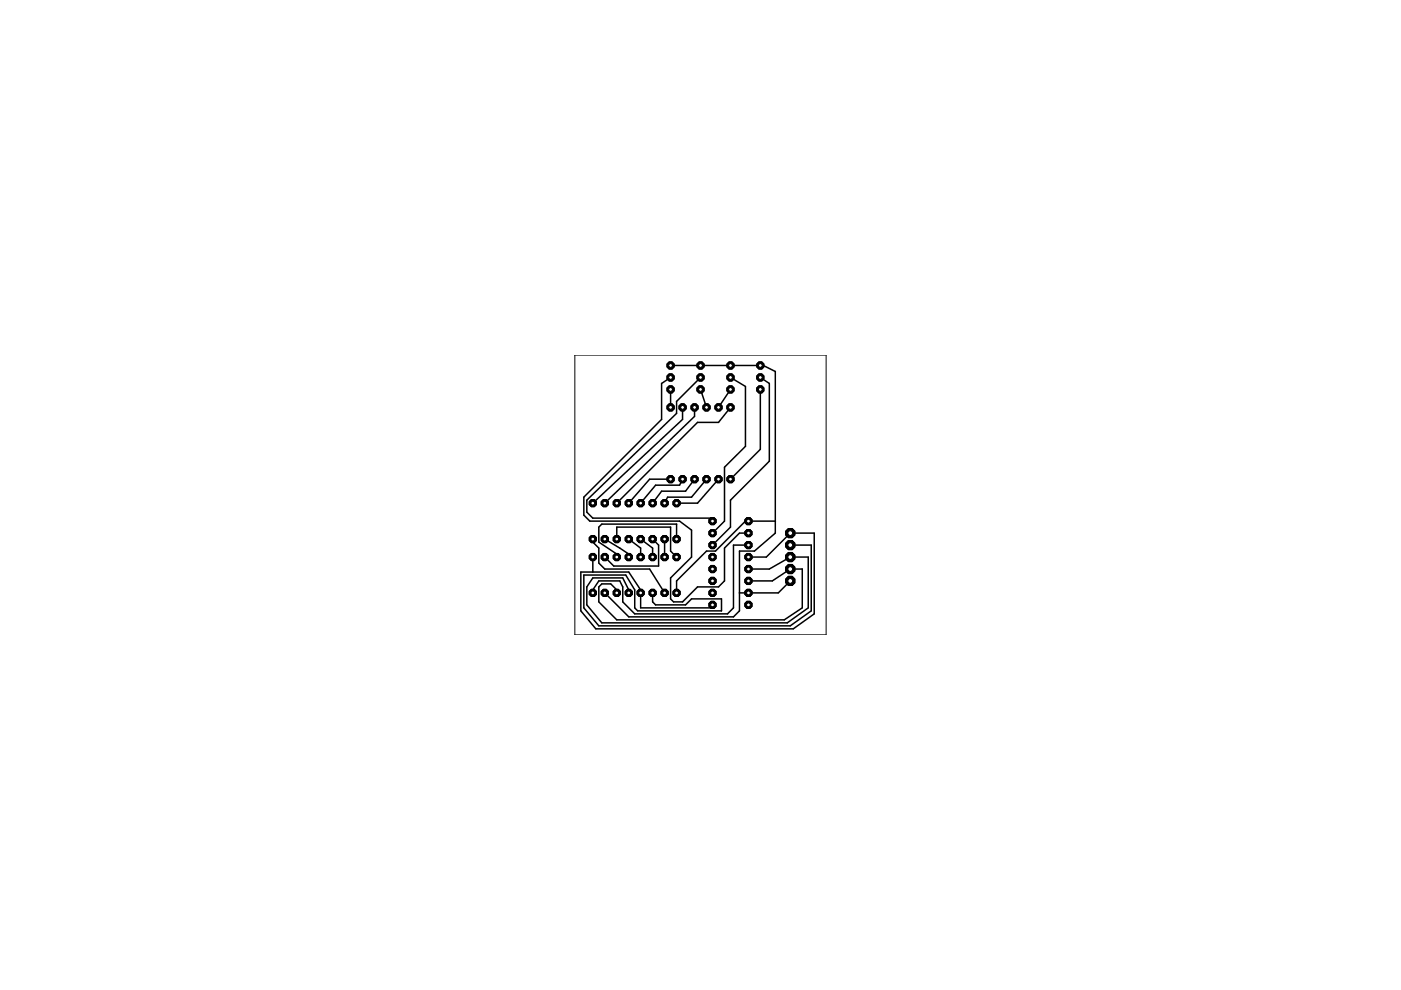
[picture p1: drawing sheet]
<svg xmlns="http://www.w3.org/2000/svg" width="297mm" height="210mm" viewBox="0 0 297 210" stroke-linecap="round" stroke-linejoin="round" font-family="sans-serif">
<g fill="none" stroke="#000" stroke-width=".32">
<path d="M142.2 77.5h19.6l2.6 1.3v34.2l-4.4 3.8h-3.2v12.7l-1.3 1.3h-22.2l-5.1-5.1M142.2 80l-1.9 1.3v7.6l-16.5 16.5v3.8l1.3 1.3h19l2.5 1.9v5.7l-4.4 4.4v4.5l.6 .6h1.9l3.2-3.2h4.4l1.3-1.2v-7l3.2-3.2h1.9M142.2 82.6v3.8M144.7 86.4v2.5l-19 17.8M147.3 86.4v1.9l-19.1 18.4M148.5 80l-5.1 5.1v2.6l-19 18.3v2.6l1.3 1.3h25.4v.6M148.5 82.6l1.3 3.8M154.9 82.6l-2.6 3.8M154.9 86.4l-2.6 3.2h-4.4l-17.1 17.1M154.9 80l3.2 1.9v12.7l-4.5 4.5v11.4l-2.5 2.5M161.2 80l1.9 1.3v16.5l-8.2 8.2v5.8l-3.8 3.8M161.2 82.6v12.7l-6.3 6.3"/>
<path d="M125.7 114.3v.6l1.3 1.3v3.2l1.2 1.2h9.5l3.2 5.1M125.7 118.1v3.2M128.2 114.3l5.1 3.2v.6M130.8 114.3v-2.5h11.4v5l1.2 1.3M133.3 114.3l2.5 1.9v1.9M135.8 114.3l2.6 1.9v1.9M138.4 114.3l1.2 1.3v4.4h-9.5l-1.9-1.9M140.9 114.3v3.8M142.2 101.6h-4.5l-4.4 5.1M143.4 114.3v-3.2h-15.8l-.6 .7v3.1l3.8 2.6v.6M144.7 101.6l-.6 1.3h-5.1l-3.2 3.8M147.3 101.6l-1.9 2.5h-5.1l-1.9 2.6"/>
<path d="M149.8 101.6l-3.2 3.8h-5.1l-.6 1.3M152.3 101.6l-4.4 5.1h-4.5M158.7 118.1h3.8l5.1-5.1h5v17.2l-4.4 3.1h-41.9l-3.2-3.8v-8.2h10.2l2.5 3.8v3.8h15.3v-.7M158.7 115.6h-3.2v13.3l-1.3 1.3h-19.6l-2.6-2.6v-3.2l-.6-1.2h-4.4l-1.3 1.9v.6M164.4 110.5h-6.3l-6.4 6.3h-1.9l-6.4 6.4v2.5M167.6 115.6h4.4v13.9l-4.4 3.2h-40.6l-3.2-3.8v-7h8.9l1.9 3.2v3.8l.6 .6h17.8v-2.5h-6.4l-1.2 1.2h-6.4l-.6-.6v-1.9M158.7 120.6h4.4l4.5-2.5h3.8v10.8l-4.5 3.2h-39.3l-3.2-3.9v-3.8l1.3-1.9h6.3l1.3 2.6v.6M158.7 123.2h5l3.9-2.6h2.5v8.3l-3.8 2.5h-35.5l-3.8-3.8v-3.2l.6-.6h1.9l1.3 1.3v.6M167.6 123.2l-2.6 2.5h-8.2"/>
</g>
<circle cx="142.2" cy="101.6" r=".83" fill="#000" stroke="#000" stroke-width=".21"/>
<circle cx="142.2" cy="101.6" r=".4" fill="#fff" stroke="#000" stroke-width=".21"/>
<circle cx="144.7" cy="101.6" r=".83" fill="#000" stroke="#000" stroke-width=".21"/>
<circle cx="144.7" cy="101.6" r=".4" fill="#fff" stroke="#000" stroke-width=".21"/>
<circle cx="147.3" cy="101.6" r=".83" fill="#000" stroke="#000" stroke-width=".21"/>
<circle cx="147.3" cy="101.6" r=".4" fill="#fff" stroke="#000" stroke-width=".21"/>
<circle cx="149.8" cy="101.6" r=".83" fill="#000" stroke="#000" stroke-width=".21"/>
<circle cx="149.8" cy="101.6" r=".4" fill="#fff" stroke="#000" stroke-width=".21"/>
<circle cx="152.3" cy="101.6" r=".83" fill="#000" stroke="#000" stroke-width=".21"/>
<circle cx="152.3" cy="101.6" r=".4" fill="#fff" stroke="#000" stroke-width=".21"/>
<circle cx="154.9" cy="101.6" r=".83" fill="#000" stroke="#000" stroke-width=".21"/>
<circle cx="154.9" cy="101.6" r=".4" fill="#fff" stroke="#000" stroke-width=".21"/>
<circle cx="154.9" cy="86.4" r=".83" fill="#000" stroke="#000" stroke-width=".21"/>
<circle cx="154.9" cy="86.4" r=".4" fill="#fff" stroke="#000" stroke-width=".21"/>
<circle cx="152.3" cy="86.4" r=".83" fill="#000" stroke="#000" stroke-width=".21"/>
<circle cx="152.3" cy="86.4" r=".4" fill="#fff" stroke="#000" stroke-width=".21"/>
<circle cx="149.8" cy="86.4" r=".83" fill="#000" stroke="#000" stroke-width=".21"/>
<circle cx="149.8" cy="86.4" r=".4" fill="#fff" stroke="#000" stroke-width=".21"/>
<circle cx="147.3" cy="86.4" r=".83" fill="#000" stroke="#000" stroke-width=".21"/>
<circle cx="147.3" cy="86.4" r=".4" fill="#fff" stroke="#000" stroke-width=".21"/>
<circle cx="144.7" cy="86.4" r=".83" fill="#000" stroke="#000" stroke-width=".21"/>
<circle cx="144.7" cy="86.4" r=".4" fill="#fff" stroke="#000" stroke-width=".21"/>
<circle cx="142.2" cy="86.4" r=".83" fill="#000" stroke="#000" stroke-width=".21"/>
<circle cx="142.2" cy="86.4" r=".4" fill="#fff" stroke="#000" stroke-width=".21"/>
<circle cx="143.4" cy="118.1" r=".83" fill="#000" stroke="#000" stroke-width=".21"/>
<circle cx="143.4" cy="118.1" r=".4" fill="#fff" stroke="#000" stroke-width=".21"/>
<circle cx="140.9" cy="118.1" r=".83" fill="#000" stroke="#000" stroke-width=".21"/>
<circle cx="140.9" cy="118.1" r=".4" fill="#fff" stroke="#000" stroke-width=".21"/>
<circle cx="128.2" cy="118.1" r=".83" fill="#000" stroke="#000" stroke-width=".21"/>
<circle cx="128.2" cy="118.1" r=".4" fill="#fff" stroke="#000" stroke-width=".21"/>
<circle cx="125.7" cy="118.1" r=".83" fill="#000" stroke="#000" stroke-width=".21"/>
<circle cx="125.7" cy="118.1" r=".4" fill="#fff" stroke="#000" stroke-width=".21"/>
<circle cx="138.4" cy="118.1" r=".83" fill="#000" stroke="#000" stroke-width=".21"/>
<circle cx="138.4" cy="118.1" r=".4" fill="#fff" stroke="#000" stroke-width=".21"/>
<circle cx="135.8" cy="118.1" r=".83" fill="#000" stroke="#000" stroke-width=".21"/>
<circle cx="135.8" cy="118.1" r=".4" fill="#fff" stroke="#000" stroke-width=".21"/>
<circle cx="130.8" cy="118.1" r=".83" fill="#000" stroke="#000" stroke-width=".21"/>
<circle cx="130.8" cy="118.1" r=".4" fill="#fff" stroke="#000" stroke-width=".21"/>
<circle cx="133.3" cy="118.1" r=".83" fill="#000" stroke="#000" stroke-width=".21"/>
<circle cx="133.3" cy="118.1" r=".4" fill="#fff" stroke="#000" stroke-width=".21"/>
<circle cx="125.7" cy="125.7" r=".83" fill="#000" stroke="#000" stroke-width=".21"/>
<circle cx="125.7" cy="125.7" r=".4" fill="#fff" stroke="#000" stroke-width=".21"/>
<circle cx="128.2" cy="125.7" r=".83" fill="#000" stroke="#000" stroke-width=".21"/>
<circle cx="128.2" cy="125.7" r=".4" fill="#fff" stroke="#000" stroke-width=".21"/>
<circle cx="130.8" cy="125.7" r=".83" fill="#000" stroke="#000" stroke-width=".21"/>
<circle cx="130.8" cy="125.7" r=".4" fill="#fff" stroke="#000" stroke-width=".21"/>
<circle cx="133.3" cy="125.7" r=".83" fill="#000" stroke="#000" stroke-width=".21"/>
<circle cx="133.3" cy="125.7" r=".4" fill="#fff" stroke="#000" stroke-width=".21"/>
<circle cx="135.8" cy="125.7" r=".83" fill="#000" stroke="#000" stroke-width=".21"/>
<circle cx="135.8" cy="125.7" r=".4" fill="#fff" stroke="#000" stroke-width=".21"/>
<circle cx="138.4" cy="125.7" r=".83" fill="#000" stroke="#000" stroke-width=".21"/>
<circle cx="138.4" cy="125.7" r=".4" fill="#fff" stroke="#000" stroke-width=".21"/>
<circle cx="140.9" cy="125.7" r=".83" fill="#000" stroke="#000" stroke-width=".21"/>
<circle cx="140.9" cy="125.7" r=".4" fill="#fff" stroke="#000" stroke-width=".21"/>
<circle cx="143.4" cy="125.7" r=".83" fill="#000" stroke="#000" stroke-width=".21"/>
<circle cx="143.4" cy="125.7" r=".4" fill="#fff" stroke="#000" stroke-width=".21"/>
<circle cx="151.1" cy="110.5" r=".83" fill="#000" stroke="#000" stroke-width=".21"/>
<circle cx="151.1" cy="110.5" r=".4" fill="#fff" stroke="#000" stroke-width=".21"/>
<circle cx="151.1" cy="113" r=".83" fill="#000" stroke="#000" stroke-width=".21"/>
<circle cx="151.1" cy="113" r=".4" fill="#fff" stroke="#000" stroke-width=".21"/>
<circle cx="151.1" cy="125.7" r=".83" fill="#000" stroke="#000" stroke-width=".21"/>
<circle cx="151.1" cy="125.7" r=".4" fill="#fff" stroke="#000" stroke-width=".21"/>
<circle cx="151.1" cy="128.2" r=".83" fill="#000" stroke="#000" stroke-width=".21"/>
<circle cx="151.1" cy="128.2" r=".4" fill="#fff" stroke="#000" stroke-width=".21"/>
<circle cx="151.1" cy="115.6" r=".83" fill="#000" stroke="#000" stroke-width=".21"/>
<circle cx="151.1" cy="115.6" r=".4" fill="#fff" stroke="#000" stroke-width=".21"/>
<circle cx="151.1" cy="118.1" r=".83" fill="#000" stroke="#000" stroke-width=".21"/>
<circle cx="151.1" cy="118.1" r=".4" fill="#fff" stroke="#000" stroke-width=".21"/>
<circle cx="151.1" cy="123.2" r=".83" fill="#000" stroke="#000" stroke-width=".21"/>
<circle cx="151.1" cy="123.2" r=".4" fill="#fff" stroke="#000" stroke-width=".21"/>
<circle cx="151.1" cy="120.6" r=".83" fill="#000" stroke="#000" stroke-width=".21"/>
<circle cx="151.1" cy="120.6" r=".4" fill="#fff" stroke="#000" stroke-width=".21"/>
<circle cx="158.7" cy="128.2" r=".83" fill="#000" stroke="#000" stroke-width=".21"/>
<circle cx="158.7" cy="128.2" r=".4" fill="#fff" stroke="#000" stroke-width=".21"/>
<circle cx="158.7" cy="125.7" r=".83" fill="#000" stroke="#000" stroke-width=".21"/>
<circle cx="158.7" cy="125.7" r=".4" fill="#fff" stroke="#000" stroke-width=".21"/>
<circle cx="158.7" cy="123.2" r=".83" fill="#000" stroke="#000" stroke-width=".21"/>
<circle cx="158.7" cy="123.2" r=".4" fill="#fff" stroke="#000" stroke-width=".21"/>
<circle cx="158.7" cy="120.6" r=".83" fill="#000" stroke="#000" stroke-width=".21"/>
<circle cx="158.7" cy="120.6" r=".4" fill="#fff" stroke="#000" stroke-width=".21"/>
<circle cx="158.7" cy="118.1" r=".83" fill="#000" stroke="#000" stroke-width=".21"/>
<circle cx="158.7" cy="118.1" r=".4" fill="#fff" stroke="#000" stroke-width=".21"/>
<circle cx="158.7" cy="115.6" r=".83" fill="#000" stroke="#000" stroke-width=".21"/>
<circle cx="158.7" cy="115.6" r=".4" fill="#fff" stroke="#000" stroke-width=".21"/>
<circle cx="158.7" cy="113" r=".83" fill="#000" stroke="#000" stroke-width=".21"/>
<circle cx="158.7" cy="113" r=".4" fill="#fff" stroke="#000" stroke-width=".21"/>
<circle cx="158.7" cy="110.5" r=".83" fill="#000" stroke="#000" stroke-width=".21"/>
<circle cx="158.7" cy="110.5" r=".4" fill="#fff" stroke="#000" stroke-width=".21"/>
<circle cx="167.6" cy="123.2" r="1.05" fill="#000" stroke="#000" stroke-width=".21"/>
<circle cx="167.6" cy="123.2" r=".51" fill="#fff" stroke="#000" stroke-width=".21"/>
<circle cx="167.6" cy="120.6" r="1.05" fill="#000" stroke="#000" stroke-width=".21"/>
<circle cx="167.6" cy="120.6" r=".51" fill="#fff" stroke="#000" stroke-width=".21"/>
<circle cx="167.6" cy="118.1" r="1.05" fill="#000" stroke="#000" stroke-width=".21"/>
<circle cx="167.6" cy="118.1" r=".51" fill="#fff" stroke="#000" stroke-width=".21"/>
<circle cx="167.6" cy="115.6" r="1.05" fill="#000" stroke="#000" stroke-width=".21"/>
<circle cx="167.6" cy="115.6" r=".51" fill="#fff" stroke="#000" stroke-width=".21"/>
<circle cx="167.6" cy="113" r="1.05" fill="#000" stroke="#000" stroke-width=".21"/>
<circle cx="167.6" cy="113" r=".51" fill="#fff" stroke="#000" stroke-width=".21"/>
<circle cx="125.7" cy="114.3" r=".83" fill="#000" stroke="#000" stroke-width=".21"/>
<circle cx="125.7" cy="114.3" r=".4" fill="#fff" stroke="#000" stroke-width=".21"/>
<circle cx="125.7" cy="106.7" r=".83" fill="#000" stroke="#000" stroke-width=".21"/>
<circle cx="125.7" cy="106.7" r=".4" fill="#fff" stroke="#000" stroke-width=".21"/>
<circle cx="130.8" cy="114.3" r=".83" fill="#000" stroke="#000" stroke-width=".21"/>
<circle cx="130.8" cy="114.3" r=".4" fill="#fff" stroke="#000" stroke-width=".21"/>
<circle cx="130.8" cy="106.7" r=".83" fill="#000" stroke="#000" stroke-width=".21"/>
<circle cx="130.8" cy="106.7" r=".4" fill="#fff" stroke="#000" stroke-width=".21"/>
<circle cx="140.9" cy="114.3" r=".83" fill="#000" stroke="#000" stroke-width=".21"/>
<circle cx="140.9" cy="114.3" r=".4" fill="#fff" stroke="#000" stroke-width=".21"/>
<circle cx="140.9" cy="106.7" r=".83" fill="#000" stroke="#000" stroke-width=".21"/>
<circle cx="140.9" cy="106.7" r=".4" fill="#fff" stroke="#000" stroke-width=".21"/>
<circle cx="135.8" cy="114.3" r=".83" fill="#000" stroke="#000" stroke-width=".21"/>
<circle cx="135.8" cy="114.3" r=".4" fill="#fff" stroke="#000" stroke-width=".21"/>
<circle cx="135.8" cy="106.7" r=".83" fill="#000" stroke="#000" stroke-width=".21"/>
<circle cx="135.8" cy="106.7" r=".4" fill="#fff" stroke="#000" stroke-width=".21"/>
<circle cx="133.3" cy="114.3" r=".83" fill="#000" stroke="#000" stroke-width=".21"/>
<circle cx="133.3" cy="114.3" r=".4" fill="#fff" stroke="#000" stroke-width=".21"/>
<circle cx="133.3" cy="106.7" r=".83" fill="#000" stroke="#000" stroke-width=".21"/>
<circle cx="133.3" cy="106.7" r=".4" fill="#fff" stroke="#000" stroke-width=".21"/>
<circle cx="128.2" cy="114.3" r=".83" fill="#000" stroke="#000" stroke-width=".21"/>
<circle cx="128.2" cy="114.3" r=".4" fill="#fff" stroke="#000" stroke-width=".21"/>
<circle cx="128.2" cy="106.7" r=".83" fill="#000" stroke="#000" stroke-width=".21"/>
<circle cx="128.2" cy="106.7" r=".4" fill="#fff" stroke="#000" stroke-width=".21"/>
<circle cx="143.4" cy="114.3" r=".83" fill="#000" stroke="#000" stroke-width=".21"/>
<circle cx="143.4" cy="114.3" r=".4" fill="#fff" stroke="#000" stroke-width=".21"/>
<circle cx="143.4" cy="106.7" r=".83" fill="#000" stroke="#000" stroke-width=".21"/>
<circle cx="143.4" cy="106.7" r=".4" fill="#fff" stroke="#000" stroke-width=".21"/>
<circle cx="138.4" cy="114.3" r=".83" fill="#000" stroke="#000" stroke-width=".21"/>
<circle cx="138.4" cy="114.3" r=".4" fill="#fff" stroke="#000" stroke-width=".21"/>
<circle cx="138.4" cy="106.7" r=".83" fill="#000" stroke="#000" stroke-width=".21"/>
<circle cx="138.4" cy="106.7" r=".4" fill="#fff" stroke="#000" stroke-width=".21"/>
<circle cx="142.2" cy="77.5" r=".83" fill="#000" stroke="#000" stroke-width=".21"/>
<circle cx="142.2" cy="77.5" r=".4" fill="#fff" stroke="#000" stroke-width=".21"/>
<circle cx="142.2" cy="82.6" r=".83" fill="#000" stroke="#000" stroke-width=".21"/>
<circle cx="142.2" cy="82.6" r=".4" fill="#fff" stroke="#000" stroke-width=".21"/>
<circle cx="142.2" cy="80" r=".83" fill="#000" stroke="#000" stroke-width=".21"/>
<circle cx="142.2" cy="80" r=".4" fill="#fff" stroke="#000" stroke-width=".21"/>
<circle cx="148.5" cy="77.5" r=".83" fill="#000" stroke="#000" stroke-width=".21"/>
<circle cx="148.5" cy="77.5" r=".4" fill="#fff" stroke="#000" stroke-width=".21"/>
<circle cx="148.5" cy="82.6" r=".83" fill="#000" stroke="#000" stroke-width=".21"/>
<circle cx="148.5" cy="82.6" r=".4" fill="#fff" stroke="#000" stroke-width=".21"/>
<circle cx="148.5" cy="80" r=".83" fill="#000" stroke="#000" stroke-width=".21"/>
<circle cx="148.5" cy="80" r=".4" fill="#fff" stroke="#000" stroke-width=".21"/>
<circle cx="154.9" cy="77.5" r=".83" fill="#000" stroke="#000" stroke-width=".21"/>
<circle cx="154.9" cy="77.5" r=".4" fill="#fff" stroke="#000" stroke-width=".21"/>
<circle cx="154.9" cy="82.6" r=".83" fill="#000" stroke="#000" stroke-width=".21"/>
<circle cx="154.9" cy="82.6" r=".4" fill="#fff" stroke="#000" stroke-width=".21"/>
<circle cx="154.9" cy="80" r=".83" fill="#000" stroke="#000" stroke-width=".21"/>
<circle cx="154.9" cy="80" r=".4" fill="#fff" stroke="#000" stroke-width=".21"/>
<circle cx="161.2" cy="77.5" r=".83" fill="#000" stroke="#000" stroke-width=".21"/>
<circle cx="161.2" cy="77.5" r=".4" fill="#fff" stroke="#000" stroke-width=".21"/>
<circle cx="161.2" cy="82.6" r=".83" fill="#000" stroke="#000" stroke-width=".21"/>
<circle cx="161.2" cy="82.6" r=".4" fill="#fff" stroke="#000" stroke-width=".21"/>
<circle cx="161.2" cy="80" r=".83" fill="#000" stroke="#000" stroke-width=".21"/>
<circle cx="161.2" cy="80" r=".4" fill="#fff" stroke="#000" stroke-width=".21"/>
<circle cx="142.2" cy="101.6" r=".83" fill="#000" stroke="#000" stroke-width=".21"/>
<circle cx="142.2" cy="101.6" r=".4" fill="#fff" stroke="#000" stroke-width=".21"/>
<circle cx="144.7" cy="101.6" r=".83" fill="#000" stroke="#000" stroke-width=".21"/>
<circle cx="144.7" cy="101.6" r=".4" fill="#fff" stroke="#000" stroke-width=".21"/>
<circle cx="147.3" cy="101.6" r=".83" fill="#000" stroke="#000" stroke-width=".21"/>
<circle cx="147.3" cy="101.6" r=".4" fill="#fff" stroke="#000" stroke-width=".21"/>
<circle cx="149.8" cy="101.6" r=".83" fill="#000" stroke="#000" stroke-width=".21"/>
<circle cx="149.8" cy="101.6" r=".4" fill="#fff" stroke="#000" stroke-width=".21"/>
<circle cx="152.3" cy="101.6" r=".83" fill="#000" stroke="#000" stroke-width=".21"/>
<circle cx="152.3" cy="101.6" r=".4" fill="#fff" stroke="#000" stroke-width=".21"/>
<circle cx="154.9" cy="101.6" r=".83" fill="#000" stroke="#000" stroke-width=".21"/>
<circle cx="154.9" cy="101.6" r=".4" fill="#fff" stroke="#000" stroke-width=".21"/>
<circle cx="154.9" cy="86.4" r=".83" fill="#000" stroke="#000" stroke-width=".21"/>
<circle cx="154.9" cy="86.4" r=".4" fill="#fff" stroke="#000" stroke-width=".21"/>
<circle cx="152.3" cy="86.4" r=".83" fill="#000" stroke="#000" stroke-width=".21"/>
<circle cx="152.3" cy="86.4" r=".4" fill="#fff" stroke="#000" stroke-width=".21"/>
<circle cx="149.8" cy="86.4" r=".83" fill="#000" stroke="#000" stroke-width=".21"/>
<circle cx="149.8" cy="86.4" r=".4" fill="#fff" stroke="#000" stroke-width=".21"/>
<circle cx="147.3" cy="86.4" r=".83" fill="#000" stroke="#000" stroke-width=".21"/>
<circle cx="147.3" cy="86.4" r=".4" fill="#fff" stroke="#000" stroke-width=".21"/>
<circle cx="144.7" cy="86.4" r=".83" fill="#000" stroke="#000" stroke-width=".21"/>
<circle cx="144.7" cy="86.4" r=".4" fill="#fff" stroke="#000" stroke-width=".21"/>
<circle cx="142.2" cy="86.4" r=".83" fill="#000" stroke="#000" stroke-width=".21"/>
<circle cx="142.2" cy="86.4" r=".4" fill="#fff" stroke="#000" stroke-width=".21"/>
<circle cx="143.4" cy="118.1" r=".83" fill="#000" stroke="#000" stroke-width=".21"/>
<circle cx="143.4" cy="118.1" r=".4" fill="#fff" stroke="#000" stroke-width=".21"/>
<circle cx="140.9" cy="118.1" r=".83" fill="#000" stroke="#000" stroke-width=".21"/>
<circle cx="140.9" cy="118.1" r=".4" fill="#fff" stroke="#000" stroke-width=".21"/>
<circle cx="128.2" cy="118.1" r=".83" fill="#000" stroke="#000" stroke-width=".21"/>
<circle cx="128.2" cy="118.1" r=".4" fill="#fff" stroke="#000" stroke-width=".21"/>
<circle cx="125.7" cy="118.1" r=".83" fill="#000" stroke="#000" stroke-width=".21"/>
<circle cx="125.7" cy="118.1" r=".4" fill="#fff" stroke="#000" stroke-width=".21"/>
<circle cx="138.4" cy="118.1" r=".83" fill="#000" stroke="#000" stroke-width=".21"/>
<circle cx="138.4" cy="118.1" r=".4" fill="#fff" stroke="#000" stroke-width=".21"/>
<circle cx="135.8" cy="118.1" r=".83" fill="#000" stroke="#000" stroke-width=".21"/>
<circle cx="135.8" cy="118.1" r=".4" fill="#fff" stroke="#000" stroke-width=".21"/>
<circle cx="130.8" cy="118.1" r=".83" fill="#000" stroke="#000" stroke-width=".21"/>
<circle cx="130.8" cy="118.1" r=".4" fill="#fff" stroke="#000" stroke-width=".21"/>
<circle cx="133.3" cy="118.1" r=".83" fill="#000" stroke="#000" stroke-width=".21"/>
<circle cx="133.3" cy="118.1" r=".4" fill="#fff" stroke="#000" stroke-width=".21"/>
<circle cx="125.7" cy="125.7" r=".83" fill="#000" stroke="#000" stroke-width=".21"/>
<circle cx="125.7" cy="125.7" r=".4" fill="#fff" stroke="#000" stroke-width=".21"/>
<circle cx="128.2" cy="125.7" r=".83" fill="#000" stroke="#000" stroke-width=".21"/>
<circle cx="128.2" cy="125.7" r=".4" fill="#fff" stroke="#000" stroke-width=".21"/>
<circle cx="130.8" cy="125.7" r=".83" fill="#000" stroke="#000" stroke-width=".21"/>
<circle cx="130.8" cy="125.7" r=".4" fill="#fff" stroke="#000" stroke-width=".21"/>
<circle cx="133.3" cy="125.7" r=".83" fill="#000" stroke="#000" stroke-width=".21"/>
<circle cx="133.3" cy="125.7" r=".4" fill="#fff" stroke="#000" stroke-width=".21"/>
<circle cx="135.8" cy="125.7" r=".83" fill="#000" stroke="#000" stroke-width=".21"/>
<circle cx="135.8" cy="125.7" r=".4" fill="#fff" stroke="#000" stroke-width=".21"/>
<circle cx="138.4" cy="125.7" r=".83" fill="#000" stroke="#000" stroke-width=".21"/>
<circle cx="138.4" cy="125.7" r=".4" fill="#fff" stroke="#000" stroke-width=".21"/>
<circle cx="140.9" cy="125.7" r=".83" fill="#000" stroke="#000" stroke-width=".21"/>
<circle cx="140.9" cy="125.7" r=".4" fill="#fff" stroke="#000" stroke-width=".21"/>
<circle cx="143.4" cy="125.7" r=".83" fill="#000" stroke="#000" stroke-width=".21"/>
<circle cx="143.4" cy="125.7" r=".4" fill="#fff" stroke="#000" stroke-width=".21"/>
<circle cx="151.1" cy="110.5" r=".83" fill="#000" stroke="#000" stroke-width=".21"/>
<circle cx="151.1" cy="110.5" r=".4" fill="#fff" stroke="#000" stroke-width=".21"/>
<circle cx="151.1" cy="113" r=".83" fill="#000" stroke="#000" stroke-width=".21"/>
<circle cx="151.1" cy="113" r=".4" fill="#fff" stroke="#000" stroke-width=".21"/>
<circle cx="151.1" cy="125.7" r=".83" fill="#000" stroke="#000" stroke-width=".21"/>
<circle cx="151.1" cy="125.7" r=".4" fill="#fff" stroke="#000" stroke-width=".21"/>
<circle cx="151.1" cy="128.2" r=".83" fill="#000" stroke="#000" stroke-width=".21"/>
<circle cx="151.1" cy="128.2" r=".4" fill="#fff" stroke="#000" stroke-width=".21"/>
<circle cx="151.1" cy="115.6" r=".83" fill="#000" stroke="#000" stroke-width=".21"/>
<circle cx="151.1" cy="115.6" r=".4" fill="#fff" stroke="#000" stroke-width=".21"/>
<circle cx="151.1" cy="118.1" r=".83" fill="#000" stroke="#000" stroke-width=".21"/>
<circle cx="151.1" cy="118.1" r=".4" fill="#fff" stroke="#000" stroke-width=".21"/>
<circle cx="151.1" cy="123.2" r=".83" fill="#000" stroke="#000" stroke-width=".21"/>
<circle cx="151.1" cy="123.2" r=".4" fill="#fff" stroke="#000" stroke-width=".21"/>
<circle cx="151.1" cy="120.6" r=".83" fill="#000" stroke="#000" stroke-width=".21"/>
<circle cx="151.1" cy="120.6" r=".4" fill="#fff" stroke="#000" stroke-width=".21"/>
<circle cx="158.7" cy="128.2" r=".83" fill="#000" stroke="#000" stroke-width=".21"/>
<circle cx="158.7" cy="128.2" r=".4" fill="#fff" stroke="#000" stroke-width=".21"/>
<circle cx="158.7" cy="125.7" r=".83" fill="#000" stroke="#000" stroke-width=".21"/>
<circle cx="158.7" cy="125.7" r=".4" fill="#fff" stroke="#000" stroke-width=".21"/>
<circle cx="158.7" cy="123.2" r=".83" fill="#000" stroke="#000" stroke-width=".21"/>
<circle cx="158.7" cy="123.2" r=".4" fill="#fff" stroke="#000" stroke-width=".21"/>
<circle cx="158.7" cy="120.6" r=".83" fill="#000" stroke="#000" stroke-width=".21"/>
<circle cx="158.7" cy="120.6" r=".4" fill="#fff" stroke="#000" stroke-width=".21"/>
<circle cx="158.7" cy="118.1" r=".83" fill="#000" stroke="#000" stroke-width=".21"/>
<circle cx="158.7" cy="118.1" r=".4" fill="#fff" stroke="#000" stroke-width=".21"/>
<circle cx="158.7" cy="115.6" r=".83" fill="#000" stroke="#000" stroke-width=".21"/>
<circle cx="158.7" cy="115.6" r=".4" fill="#fff" stroke="#000" stroke-width=".21"/>
<circle cx="158.7" cy="113" r=".83" fill="#000" stroke="#000" stroke-width=".21"/>
<circle cx="158.7" cy="113" r=".4" fill="#fff" stroke="#000" stroke-width=".21"/>
<circle cx="158.7" cy="110.5" r=".83" fill="#000" stroke="#000" stroke-width=".21"/>
<circle cx="158.7" cy="110.5" r=".4" fill="#fff" stroke="#000" stroke-width=".21"/>
<circle cx="167.6" cy="123.2" r="1.05" fill="#000" stroke="#000" stroke-width=".21"/>
<circle cx="167.6" cy="123.2" r=".51" fill="#fff" stroke="#000" stroke-width=".21"/>
<circle cx="167.6" cy="120.6" r="1.05" fill="#000" stroke="#000" stroke-width=".21"/>
<circle cx="167.6" cy="120.6" r=".51" fill="#fff" stroke="#000" stroke-width=".21"/>
<circle cx="167.6" cy="118.1" r="1.05" fill="#000" stroke="#000" stroke-width=".21"/>
<circle cx="167.6" cy="118.1" r=".51" fill="#fff" stroke="#000" stroke-width=".21"/>
<circle cx="167.6" cy="115.6" r="1.05" fill="#000" stroke="#000" stroke-width=".21"/>
<circle cx="167.6" cy="115.6" r=".51" fill="#fff" stroke="#000" stroke-width=".21"/>
<circle cx="167.6" cy="113" r="1.05" fill="#000" stroke="#000" stroke-width=".21"/>
<circle cx="167.6" cy="113" r=".51" fill="#fff" stroke="#000" stroke-width=".21"/>
<circle cx="125.7" cy="114.3" r=".83" fill="#000" stroke="#000" stroke-width=".21"/>
<circle cx="125.7" cy="114.3" r=".4" fill="#fff" stroke="#000" stroke-width=".21"/>
<circle cx="125.7" cy="106.7" r=".83" fill="#000" stroke="#000" stroke-width=".21"/>
<circle cx="125.7" cy="106.7" r=".4" fill="#fff" stroke="#000" stroke-width=".21"/>
<circle cx="130.8" cy="114.3" r=".83" fill="#000" stroke="#000" stroke-width=".21"/>
<circle cx="130.8" cy="114.3" r=".4" fill="#fff" stroke="#000" stroke-width=".21"/>
<circle cx="130.8" cy="106.7" r=".83" fill="#000" stroke="#000" stroke-width=".21"/>
<circle cx="130.8" cy="106.7" r=".4" fill="#fff" stroke="#000" stroke-width=".21"/>
<circle cx="140.9" cy="114.3" r=".83" fill="#000" stroke="#000" stroke-width=".21"/>
<circle cx="140.9" cy="114.3" r=".4" fill="#fff" stroke="#000" stroke-width=".21"/>
<circle cx="140.9" cy="106.7" r=".83" fill="#000" stroke="#000" stroke-width=".21"/>
<circle cx="140.9" cy="106.7" r=".4" fill="#fff" stroke="#000" stroke-width=".21"/>
<circle cx="135.8" cy="114.3" r=".83" fill="#000" stroke="#000" stroke-width=".21"/>
<circle cx="135.8" cy="114.3" r=".4" fill="#fff" stroke="#000" stroke-width=".21"/>
<circle cx="135.8" cy="106.7" r=".83" fill="#000" stroke="#000" stroke-width=".21"/>
<circle cx="135.8" cy="106.7" r=".4" fill="#fff" stroke="#000" stroke-width=".21"/>
<circle cx="133.3" cy="114.3" r=".83" fill="#000" stroke="#000" stroke-width=".21"/>
<circle cx="133.3" cy="114.3" r=".4" fill="#fff" stroke="#000" stroke-width=".21"/>
<circle cx="133.3" cy="106.7" r=".83" fill="#000" stroke="#000" stroke-width=".21"/>
<circle cx="133.3" cy="106.7" r=".4" fill="#fff" stroke="#000" stroke-width=".21"/>
<circle cx="128.2" cy="114.3" r=".83" fill="#000" stroke="#000" stroke-width=".21"/>
<circle cx="128.2" cy="114.3" r=".4" fill="#fff" stroke="#000" stroke-width=".21"/>
<circle cx="128.2" cy="106.7" r=".83" fill="#000" stroke="#000" stroke-width=".21"/>
<circle cx="128.2" cy="106.7" r=".4" fill="#fff" stroke="#000" stroke-width=".21"/>
<circle cx="143.4" cy="114.3" r=".83" fill="#000" stroke="#000" stroke-width=".21"/>
<circle cx="143.4" cy="114.3" r=".4" fill="#fff" stroke="#000" stroke-width=".21"/>
<circle cx="143.4" cy="106.7" r=".83" fill="#000" stroke="#000" stroke-width=".21"/>
<circle cx="143.4" cy="106.7" r=".4" fill="#fff" stroke="#000" stroke-width=".21"/>
<circle cx="138.4" cy="114.3" r=".83" fill="#000" stroke="#000" stroke-width=".21"/>
<circle cx="138.4" cy="114.3" r=".4" fill="#fff" stroke="#000" stroke-width=".21"/>
<circle cx="138.4" cy="106.7" r=".83" fill="#000" stroke="#000" stroke-width=".21"/>
<circle cx="138.4" cy="106.7" r=".4" fill="#fff" stroke="#000" stroke-width=".21"/>
<circle cx="142.2" cy="77.5" r=".83" fill="#000" stroke="#000" stroke-width=".21"/>
<circle cx="142.2" cy="77.5" r=".4" fill="#fff" stroke="#000" stroke-width=".21"/>
<circle cx="142.2" cy="82.6" r=".83" fill="#000" stroke="#000" stroke-width=".21"/>
<circle cx="142.2" cy="82.6" r=".4" fill="#fff" stroke="#000" stroke-width=".21"/>
<circle cx="142.2" cy="80" r=".83" fill="#000" stroke="#000" stroke-width=".21"/>
<circle cx="142.2" cy="80" r=".4" fill="#fff" stroke="#000" stroke-width=".21"/>
<circle cx="148.5" cy="77.5" r=".83" fill="#000" stroke="#000" stroke-width=".21"/>
<circle cx="148.5" cy="77.5" r=".4" fill="#fff" stroke="#000" stroke-width=".21"/>
<circle cx="148.5" cy="82.6" r=".83" fill="#000" stroke="#000" stroke-width=".21"/>
<circle cx="148.5" cy="82.6" r=".4" fill="#fff" stroke="#000" stroke-width=".21"/>
<circle cx="148.5" cy="80" r=".83" fill="#000" stroke="#000" stroke-width=".21"/>
<circle cx="148.5" cy="80" r=".4" fill="#fff" stroke="#000" stroke-width=".21"/>
<circle cx="154.9" cy="77.5" r=".83" fill="#000" stroke="#000" stroke-width=".21"/>
<circle cx="154.9" cy="77.5" r=".4" fill="#fff" stroke="#000" stroke-width=".21"/>
<circle cx="154.9" cy="82.6" r=".83" fill="#000" stroke="#000" stroke-width=".21"/>
<circle cx="154.9" cy="82.6" r=".4" fill="#fff" stroke="#000" stroke-width=".21"/>
<circle cx="154.9" cy="80" r=".83" fill="#000" stroke="#000" stroke-width=".21"/>
<circle cx="154.9" cy="80" r=".4" fill="#fff" stroke="#000" stroke-width=".21"/>
<circle cx="161.2" cy="77.5" r=".83" fill="#000" stroke="#000" stroke-width=".21"/>
<circle cx="161.2" cy="77.5" r=".4" fill="#fff" stroke="#000" stroke-width=".21"/>
<circle cx="161.2" cy="82.6" r=".83" fill="#000" stroke="#000" stroke-width=".21"/>
<circle cx="161.2" cy="82.6" r=".4" fill="#fff" stroke="#000" stroke-width=".21"/>
<circle cx="161.2" cy="80" r=".83" fill="#000" stroke="#000" stroke-width=".21"/>
<circle cx="161.2" cy="80" r=".4" fill="#fff" stroke="#000" stroke-width=".21"/>
<path d="M121.9 75.3h53.3v59.3h-53.3z" fill="none" stroke="#000" stroke-width=".21"/>
</svg>
